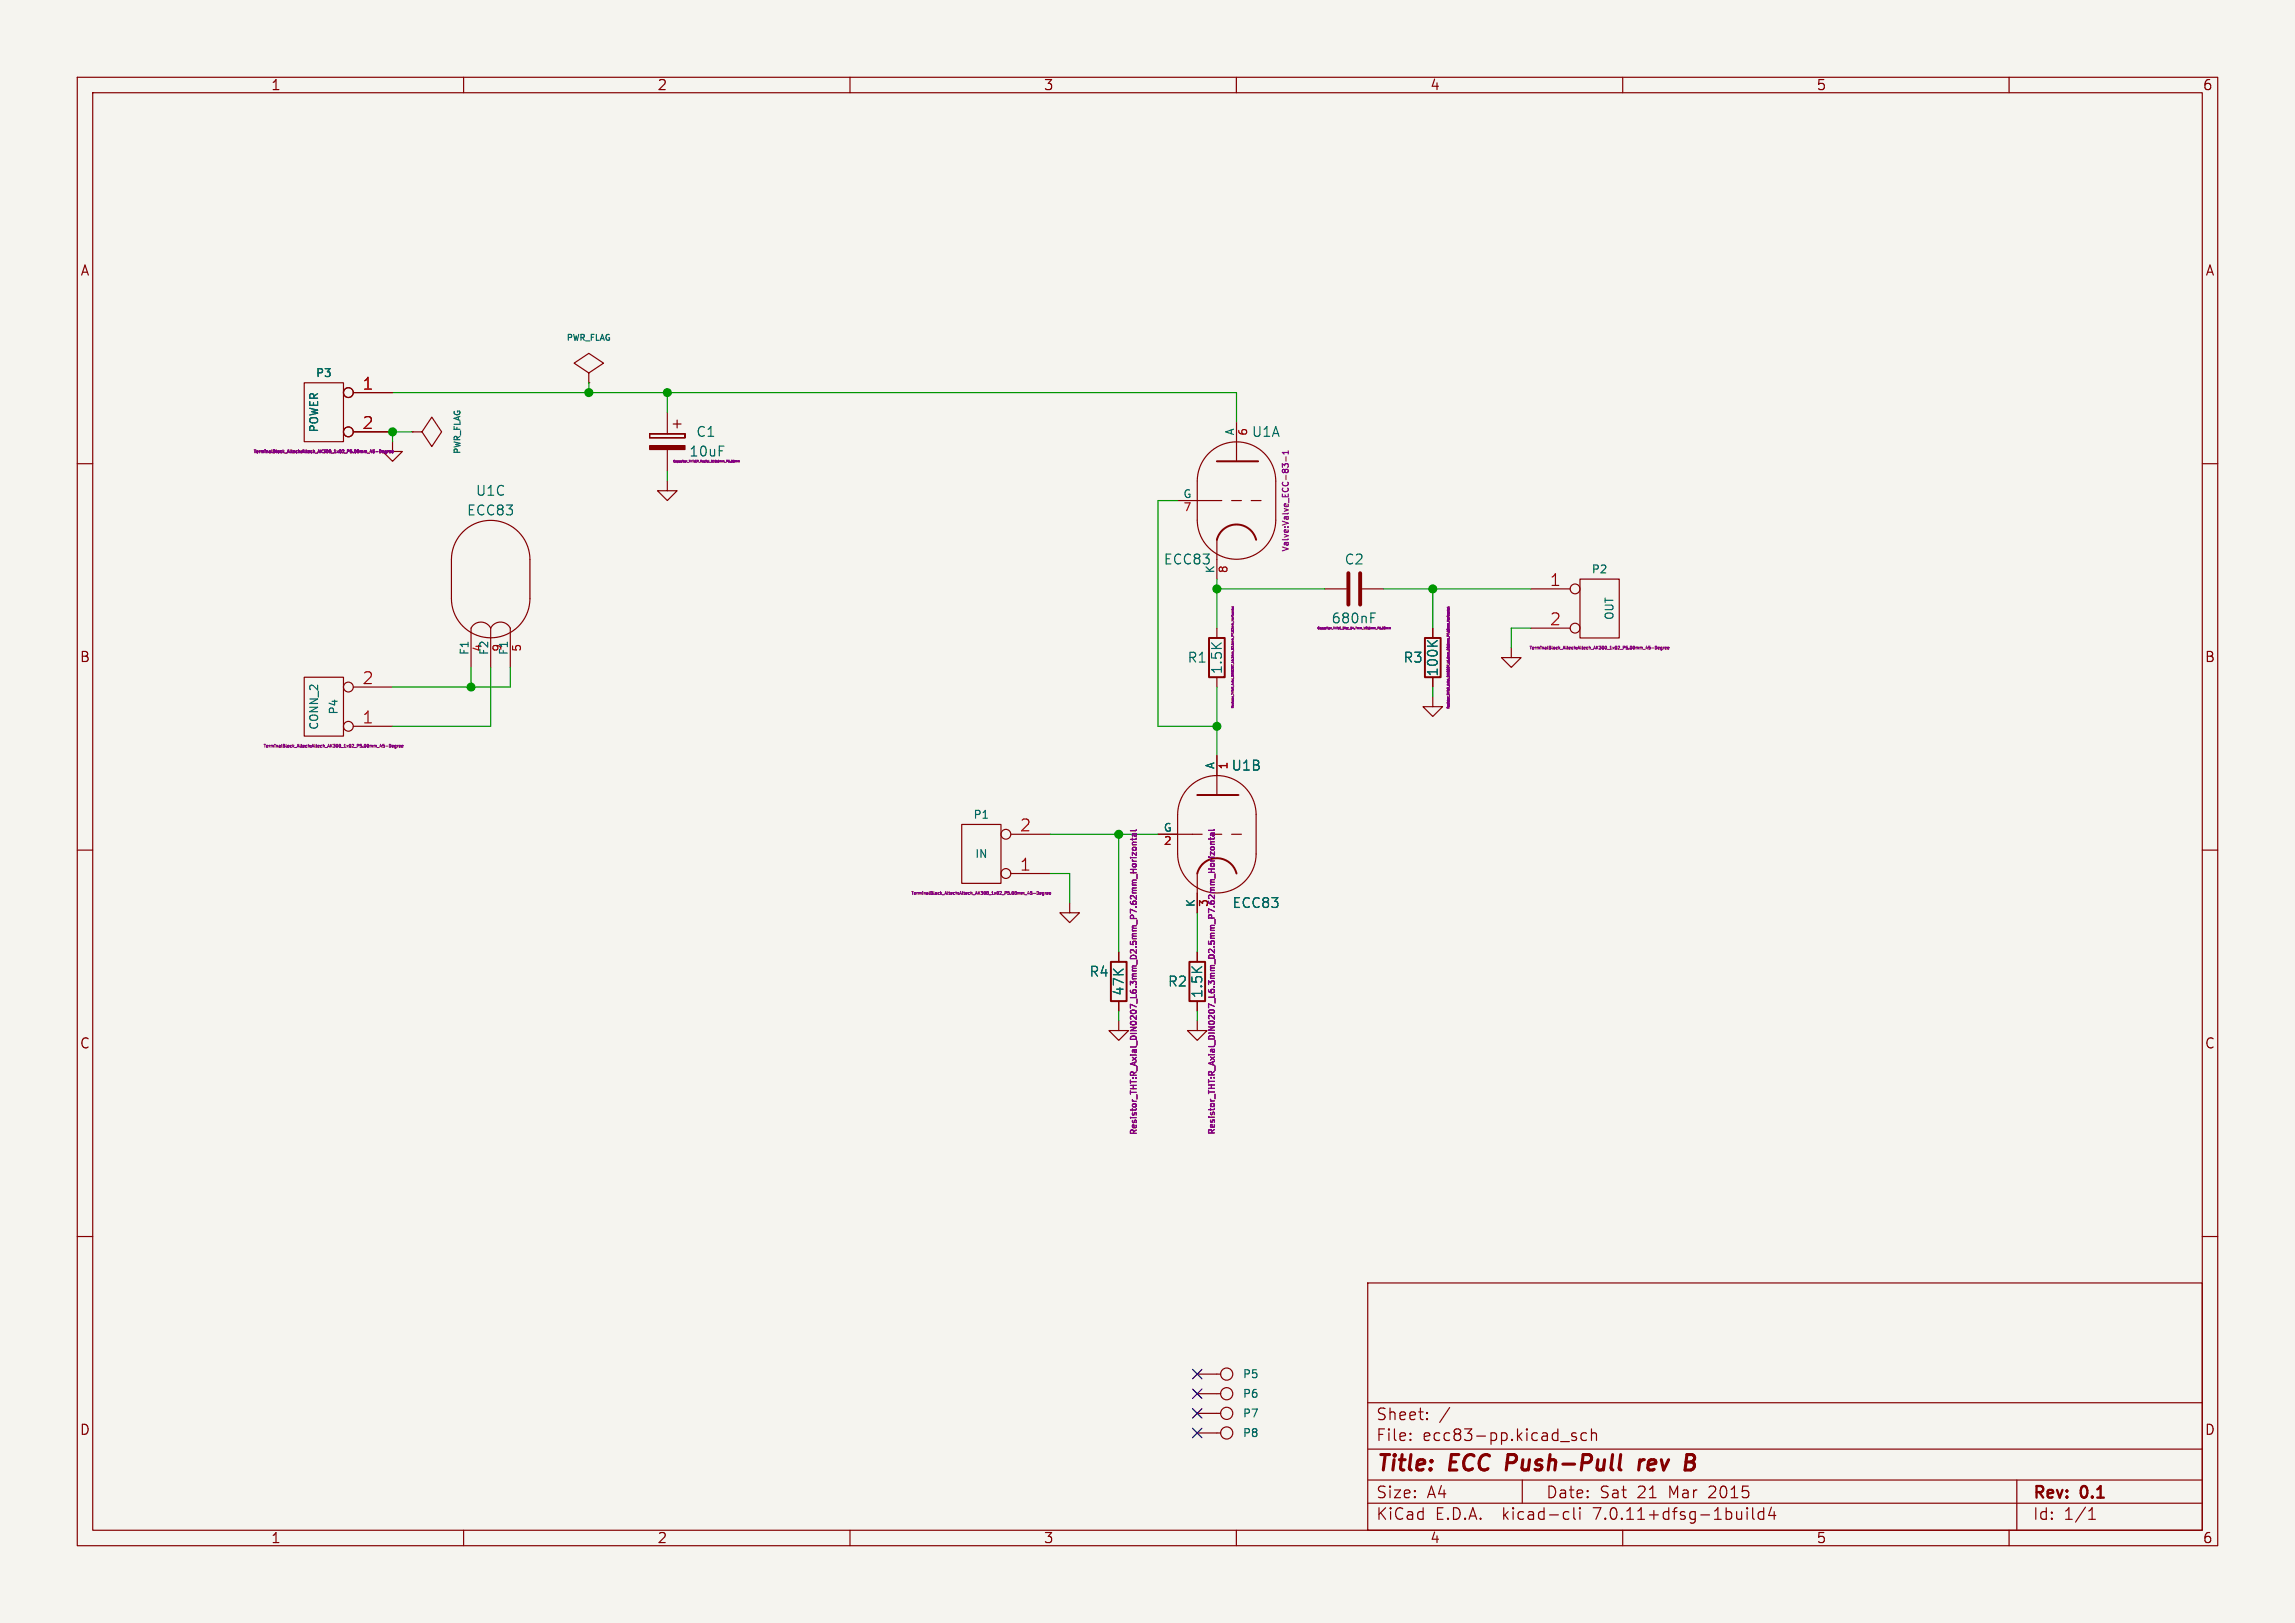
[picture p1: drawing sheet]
<svg xmlns="http://www.w3.org/2000/svg" width="297mm" height="210mm" viewBox="0 0 297 210" stroke-linecap="round" stroke-linejoin="round" font-family="sans-serif">
<defs><g id="words">
<g font-size="2.8" fill="#840000">
<text x="178" y="190.9">Title:</text>
<text x="187.7" y="190.9">ECC</text>
<text x="195.8" y="190.9">Push-Pull</text>
<text x="213.7" y="190.9">rev</text>
</g>
<g font-size="2.1" fill="#a90000">
<text x="46.8" y="50.5">1</text>
<text x="46.8" y="55.6">2</text>
<text x="200.5" y="75.9">1</text>
<text x="200.5" y="81">2</text>
<text x="46.8" y="88.6">2</text>
<text x="46.8" y="93.7">1</text>
<text x="131.9" y="107.7">2</text>
<text x="131.9" y="112.8">1</text>
</g>
<g font-size="2.1" fill="#840000">
<text x="178" y="184">Sheet:</text>
<text x="178" y="186.7">File:</text>
<text x="184.1" y="186.7">ecc83-pp.kicad_sch</text>
<text x="178" y="196.9">KiCad</text>
<text x="178" y="194.1">Size:</text>
<text x="184.7" y="194.1">A4</text>
<text x="185.7" y="196.9">E.D.A.</text>
<text x="194.6" y="196.9">kicad-cli</text>
<text x="200" y="194.1">Date:</text>
<text x="206.5" y="196.9">7.0.11+dfsg-1build4</text>
<text x="207" y="194.1">Sat</text>
<text x="212" y="194.1">21</text>
<text x="216.1" y="194.1">Mar</text>
<text x="221.4" y="194.1">2015</text>
<text x="263" y="194.3">Rev:</text>
<text x="263" y="196.9">Id:</text>
<text x="267.1" y="196.9">1/1</text>
<text x="269.4" y="194.3">0.1</text>
</g>
<g font-size="1.8" fill="#840000">
<text x="35" y="11.9">1</text>
<text x="85" y="11.9">2</text>
<text x="135" y="11.9">3</text>
<text x="185" y="11.9">4</text>
<text x="235" y="11.9">5</text>
<text x="285" y="11.9">6</text>
<text x="10.3" y="35.9">A</text>
<text x="285.3" y="35.9">A</text>
<text x="10.3" y="85.9">B</text>
<text x="285.3" y="85.9">B</text>
<text x="10.3" y="135.9">C</text>
<text x="285.3" y="135.9">C</text>
<text x="10.3" y="185.9">D</text>
<text x="285.3" y="185.9">D</text>
<text x="35" y="199.9">1</text>
<text x="85" y="199.9">2</text>
<text x="135" y="199.9">3</text>
<text x="185" y="199.9">4</text>
<text x="235" y="199.9">5</text>
<text x="285" y="199.9">6</text>
</g>
<g font-size="1.8" fill="#006464">
<text x="89.1" y="59.3">10uF</text>
<text x="90" y="56.7">C1</text>
<text x="161.9" y="56.7">U1A</text>
<text x="61.5" y="64.4">U1C</text>
<text x="60.3" y="66.9">ECC83</text>
<text x="150.5" y="73.3">ECC83</text>
<text x="173.9" y="73.3">C2</text>
<text x="172.2" y="80.9">680nF</text>
<text x="153.6" y="86">R1</text>
<text x="158.3" y="87.3" transform="rotate(-90 158.3 87.3)">1.5K</text>
<text x="181.5" y="86">R3</text>
<text x="186.3" y="87.6" transform="rotate(-90 186.3 87.6)">100K</text>
<text x="159.3" y="99.9">U1B</text>
<text x="159.4" y="117.7">ECC83</text>
<text x="140.9" y="126.6">R4</text>
<text x="145.6" y="128.9" transform="rotate(-90 145.6 128.9)">47K</text>
<text x="151.1" y="127.9">R2</text>
</g>
<text font-size="1.8" fill="#840084" x="155.8" y="129.2" transform="rotate(-90 155.8 129.2)">1.5K</text>
<g font-size="1.4" fill="#006464">
<text x="40.8" y="49">P3</text>
<text x="41.4" y="56.1" transform="rotate(-90 41.4 56.1)">POWER</text>
<text x="159.8" y="56.4" transform="rotate(-90 159.8 56.4)">A</text>
<text x="153" y="64.5">G</text>
<text x="157.2" y="74.3" transform="rotate(-90 157.2 74.3)">K</text>
<text x="205.9" y="74.4">P2</text>
<text x="209" y="80.3" transform="rotate(-90 209 80.3)">OUT</text>
<text x="60.7" y="84.9" transform="rotate(-90 60.7 84.9)">F1</text>
<text x="62.7" y="84.4" transform="rotate(-90 62.7 84.4)">4</text>
<text x="63.2" y="84.9" transform="rotate(-90 63.2 84.9)">F2</text>
<text x="41.4" y="94.5" transform="rotate(-90 41.4 94.5)">CONN_2</text>
<text x="43.9" y="92.6" transform="rotate(-90 43.9 92.6)">P4</text>
<text x="157.2" y="99.6" transform="rotate(-90 157.2 99.6)">A</text>
<text x="125.9" y="106.1">P1</text>
<text x="150.5" y="107.7">G</text>
<text x="126.1" y="111.2">IN</text>
<text x="154.7" y="117.5" transform="rotate(-90 154.7 117.5)">K</text>
<text x="160.7" y="178.5">P5</text>
<text x="160.7" y="181.1">P6</text>
<text x="160.7" y="183.6">P7</text>
<text x="160.7" y="186.2">P8</text>
</g>
<g font-size="1.4" fill="#a90000">
<text x="161.7" y="56.5" transform="rotate(-90 161.7 56.5)">6</text>
<text x="153.1" y="66.5">7</text>
<text x="159.2" y="74.3" transform="rotate(-90 159.2 74.3)">8</text>
<text x="65.2" y="84.4" transform="rotate(-90 65.2 84.4)">9</text>
<text x="67.8" y="84.4" transform="rotate(-90 67.8 84.4)">5</text>
<text x="159.2" y="99.7" transform="rotate(-90 159.2 99.7)">1</text>
<text x="150.5" y="109.7">2</text>
</g>
<text font-size="1.4" fill="#840084" x="156.7" y="117.5" transform="rotate(-90 156.7 117.5)">3</text>
<g font-size="1.1" fill="#006464">
<text x="73.2" y="44.3">PWR_FLAG</text>
<text x="59.8" y="58.9" transform="rotate(-90 59.8 58.9)">PWR_FLAG</text>
</g>
<g font-size="1.1" fill="#840084">
<text x="167" y="71.5" transform="rotate(-90 167 71.5)">Valve:Valve_ECC-83-1</text>
<text x="147.3" y="147" transform="rotate(-90 147.3 147)">Resistor_THT:R_Axial_DIN0207_L6.3mm_D2.5mm_P7.62mm_Horizontal</text>
<text x="157.4" y="146.9" transform="rotate(-90 157.4 146.9)">Resistor_THT:R_Axial_DIN0207_L6.3mm_D2.5mm_P7.62mm_Horizontal</text>
</g>
<g font-size=".5" fill="#840084">
<text x="32.8" y="58.8">TerminalBlock_Altech:Altech_AK300_1x02_P5.00mm_45-Degree</text>
<text x="197.9" y="84.2">TerminalBlock_Altech:Altech_AK300_1x02_P5.00mm_45-Degree</text>
<text x="34" y="96.9">TerminalBlock_Altech:Altech_AK300_1x02_P5.00mm_45-Degree</text>
<text x="117.8" y="115.9">TerminalBlock_Altech:Altech_AK300_1x02_P5.00mm_45-Degree</text>
</g>
<g font-size=".4" fill="#840084">
<text x="87.1" y="59.9">Capacitor_THT:CP_Radial_D10.0mm_P5.00mm</text>
<text x="170.4" y="81.5">Capacitor_THT:C_Disc_D4.7mm_W2.5mm_P5.00mm</text>
<text x="159.7" y="91.7" transform="rotate(-90 159.7 91.7)">Resistor_THT:R_Axial_DIN0207_L6.3mm_D2.5mm_P7.62mm_Horizontal</text>
<text x="187.6" y="91.8" transform="rotate(-90 187.6 91.8)">Resistor_THT:R_Axial_DIN0207_L6.3mm_D2.5mm_P7.62mm_Horizontal</text>
</g>
</g></defs>
<path d="M0 0h297v210h-297z" fill="#f5f4ef" stroke="#f5f4ef" stroke-width=".13"/>
<g fill="none" stroke="#840000" stroke-width=".15">
<path d="M10 10h277v190h-277zM12 12h273v186h-273zM60 10v2M110 10v2M160 10v2M210 10v2M260 10v2M10 60h2M39.4 49.5h5v7.7h-5zM45.7 50.8h5.1M45.7 55.9h5.1M50.8 57.2v1.2h-1.3l1.3 1.3 1.3-1.3h-1.3"/>
<path d="M53.3 55.9h1.3l1.3-1.9 1.2 1.9-1.2 1.9-1.3-1.9M53.3 55.9h.1M76.2 48.3l1.9-1.3-1.9-1.3-1.9 1.3 1.9 1.3v1.2M76.2 49.5h.1M84.1 56.6h4.5zM84.1 56.1h4.5zM84.1 56.1v.5zM86.4 53.3v2.8M86.4 58.2v2.8M87.1 54.9h1M87.6 54.4v1M88.6 56.1v.5z"/>
<path d="M156.4 58.6a5.1 5.1 0 0 1 5.6-1 5.1 5.1 0 0 1 3.1 4.6v5.1a5.1 5.1 0 0 1-5.1 5.1 5.1 5.1 0 0 1-5.1-5.1v-5.1a5.1 5.1 0 0 1 1.5-3.6zM160 54.6v5.1M285 60h2M59.9 68.8a5.1 5.1 0 0 1 5.5-1.1 5.1 5.1 0 0 1 3.2 4.7v5.1a5.1 5.1 0 0 1-5.1 5 5.1 5.1 0 0 1-5.1-5v-5.1a5.1 5.1 0 0 1 1.5-3.6zM86.4 62.2v1.3h-1.3l1.3 1.3 1.2-1.3h-1.2M152.4 64.8h5.7M157.5 69.9v5M159.4 64.8h1.3M161.9 64.8h1.3M171.4 76.2h2.8M176.3 76.2h2.8M198.1 76.2h5.1"/>
<path d="M204.5 74.9h5v7.7h-5zM39.4 87.6h5v7.7h-5zM45.7 94h5.1M45.7 88.9h5.1M63.5 81.3a1.42 1.42 0 0 0-1.3-.8 1.42 1.42 0 0 0-1.2 .8v5.1M63.5 81.3a1.42 1.42 0 0 1 1.3-.8 1.42 1.42 0 0 1 1.2 .8v5.1M63.5 81.3v5.1M157.5 81.3v1.3M157.5 87.6v1.3M157.5 97.8v5.1M185.4 90.2v1.2h1.3l-1.3 1.3-1.3-1.3h1.3M185.4 81.3v1.3"/>
<path d="M185.4 87.6v1.3M195.6 83.8v1.3h1.2l-1.2 1.3-1.3-1.3h1.3M198.1 81.3h5.1M10 110h2M124.5 106.7h5v7.6h-5zM130.8 108h5.1M130.8 113h5.1M138.4 116.8v1.3h1.3l-1.3 1.3-1.2-1.3h1.2M149.9 108h5.7M153.9 101.8a5.1 5.1 0 0 1 5.5-1.1 5.1 5.1 0 0 1 3.2 4.7v5.1a5.1 5.1 0 0 1-5.1 5 5.1 5.1 0 0 1-5.1-5v-5.1a5.1 5.1 0 0 1 1.5-3.6zM154.9 113v5.1M156.8 108h1.3"/>
<path d="M159.4 108h1.3M285 110h2M144.8 132.1v1.3h1.2l-1.2 1.2-1.3-1.2h1.3M144.8 123.2v1.3M144.8 129.5v1.3M154.9 132.1v1.3h1.3l-1.3 1.2-1.2-1.2h1.2M154.9 123.2v1.3M154.9 129.5v1.3M10 160h2M285 160h2M154.9 177.8h3.1M177 166h108v32h-108z"/>
<path d="M60 198v2M110 198v2M154.9 185.4h3.1M154.9 180.3h3.1M154.9 182.9h3.1M160 198v2M177 194.5h108M177 191.5h108M177 187.5h108M177 181.5h108M182.5 186.3h.1l-.1 .1M182.5 186.3v.1"/>
<path d="M182.5 185.5v.1M182.5 185.5h.1l-.1 .1M184.7 183.6v.1M184.7 183.6h-.1l.1 .1M184.7 182.8v.1M184.7 182.8h-.1l.1 .1M187.6 182.1l-1.3 2M197 191.5v3M202.6 195.6l.4 .1M203 196.5l-.4 .1M203.7 195.1v1.3l.2 .2M204 185.5l-.4-.1-.2 .2 .1 .2 .5 .2v.1v.2l-.2 .1-.4-.1"/>
<path d="M204.5 195.1v.1M204.5 195.6v1M204.5 195.1l-.1 .1h.1M205.3 185.5l-.4-.1-.3 .3v.4l.1 .2 .2 .1 .4-.1M206 185.5a.37 .37 0 0 1 .6 .1v.8M206 184.9v1.5M210 198v2M226.1 195.1v.1M226.1 195.6v1M226.1 195.1l-.1 .1h.1M226.1 195.1l.1 .1h-.1M226.8 195.1v1.3l.2 .2"/>
<path d="M228.2 195.7l-.4-.1-.3 .3v.4l.2 .2 .1 .1 .4-.1M228.2 195.1v1.5M229.2 195l-.3 1.1h.9M229.6 195.6v1M260 198v2M261 191.5v6.5M270.3 196.6h.9M270.3 195.5l.4-.4v1.5"/>
<circle cx="45.1" cy="55.9" r=".63"/>
<circle cx="45.1" cy="50.8" r=".63"/>
<circle cx="203.8" cy="76.2" r=".63"/>
<circle cx="45.1" cy="94" r=".63"/>
<circle cx="45.1" cy="88.9" r=".63"/>
<circle cx="203.8" cy="81.3" r=".63"/>
<circle cx="130.2" cy="113" r=".63"/>
<circle cx="130.2" cy="107.9" r=".63"/>
<circle cx="158.7" cy="177.8" r=".79"/>
<circle cx="158.7" cy="185.4" r=".79"/>
<circle cx="158.7" cy="180.3" r=".79"/>
<circle cx="158.7" cy="182.9" r=".79"/>
</g>
<path d="M195.2 188.2l-.3 2M212.2 188.9l-.1 1.3M212.8 188.9a.59 .59 0 0 0-.6 .4M219.1 189.1a.46 .46 0 0 0 .2-.5 .46 .46 0 0 0-.3-.4h-.7l-.2 2M219.1 189.3a.53 .53 0 0 1 0 .7" fill="none" stroke="#840000" stroke-width=".4"/>
<g fill="none" stroke="#840084" stroke-width=".13">
<path d="M48.3 58.2h.2M48.3 58.4h.2l-.1 .2h-.1M48.6 58.4h.3M49.1 58.2a.19 .19 0 0 1 .2 .2 .19 .19 0 0 1-.2 .2zM49.5 58.5l.2-.1h-.1h-.1v.2h.1M49.8 58.7h.1M49.8 58.6h.1M49.8 58.4v.2M49.8 58.6h.2M49.8 58.4h.2M49.8 58.4h.1M50 58.7h-.1"/>
<path d="M50 58.3v.4M50.2 58.3v.3M50.3 58.3l-.1 .1M50.4 58.5l.2-.1h-.1h-.1v.2h.1M50.7 58.5l.2-.1h-.2v.2h.2M94.9 59.6h.1M94.9 59.8h.1M94.9 59.6v.2M95 59.6h.1M95 59.8h.1M95 59.6v.2M95.1 59.6v.2"/>
<path d="M95.1 59.6v.1M95.1 59.6h.1M95.2 59.6v.1M95.2 59.7v.1M95.3 59.6h.1M95.3 59.6l.1 .1M95.4 59.7v.1M95.5 59.6v.2M95.5 59.6h.1M95.5 59.6v.1M95.6 59.6v.1M95.6 59.7l.1-.1v.2"/>
<path d="M95.6 59.7v.1M159.4 79.7h.1M159.4 78.5h.2M159.5 78.8v.1M159.5 79.1h.1M159.5 79.8h.1M159.5 79.7h.1M159.5 79.3h.1M159.5 79.3h.1l-.1 .1zM159.5 79v.1M159.5 78.6v.1M159.5 78.6h.1"/>
<path d="M159.5 78.6l.1 .2M159.6 78.6v.1M159.6 78.7v.1M159.6 78.5h.1M159.6 79.5v.1l-.1-.1v.1M159.6 78.7h.1M159.6 78.8v.1M159.6 79h-.1M159.6 78.9h-.2M187.3 79.7h.1M187.3 78.9h.2M187.4 78.9v.1"/>
<path d="M187.4 79.8v.1M187.4 79.9h.1M187.4 79.7h.1M187.4 79.2h.1M187.4 79.3v.1M187.4 79.4h.1M187.4 79.3h.1M187.4 78.7v.1M187.4 78.7h.1M187.4 78.7l.1 .1M187.5 79.3h.1M187.5 78.7v.1"/>
<path d="M187.5 79.3v.1M187.5 79.4h.1M187.5 78.9h.1M187.5 78.8h.1M187.5 79.1h-.1v.1M187.5 79.5v.1l-.1-.1v.1M187.5 78.5l-.2 .1M49.5 96.3h.2M49.6 96.5h.1M49.7 96.5h.1M49.7 96.5v.2h-.1M49.9 96.5h.3"/>
<path d="M50.4 96.3a.19 .19 0 0 1 .2 .2 .19 .19 0 0 1-.2 .2zM50.7 96.6l.2-.1h-.2l.1 .2h.1M51.3 96.7h-.2v-.2h.2v.2l-.2 .1M51.4 96.4v.3M51.5 96.4l-.1 .1M51.7 96.6l.1-.1h-.1v.2h.1M52 96.6l.2-.1h-.1h-.1v.2h.1M159.5 80v-.1l.1 .1M179 81.2v.1M179.2 81.4h.1M179.2 81.1v.3M179.2 81.1v.1"/>
<path d="M179.2 81.2h.1M179.3 81.2h.1M179.3 81.2v.1l-.1 .1M179.4 81.2v.2M179.4 81.2h.1M179.5 81.2v.2M179.5 81.2h.1v.2M179.7 81.2v.2M179.8 81.2v.1M179.8 81.2h-.1M179.8 81.3l.1-.1v.2M179.8 81.3v.1"/>
<path d="M187.4 80v.1M187.4 80h.1M187.5 80h.1M187.5 80v.1M213.4 83.6h.2M213.4 83.8h.2v.2h-.2M213.7 83.8h.3M214.2 83.6a.19 .19 0 0 1 .2 .2 .19 .19 0 0 1-.2 .2zM214.6 83.9l.2-.1h-.1h-.1v.2h.1M214.9 84.1h.1M215.1 84.1h-.1M215.1 83.8h-.2v.2h.2"/>
<path d="M215.1 83.7v.4M215.3 83.7v.3M215.4 83.7l-.1 .1M215.5 83.9l.2-.1h-.1h-.1v.2h.1M215.8 83.9l.2-.1h-.2v.2h.2M133.4 115.4h.1M133.4 115.5l.2 .1-.1 .1h-.1M133.7 115.6h.3M134.2 115.4a.19 .19 0 0 1 .2 .2 .19 .19 0 0 1-.2 .1zM134.6 115.6h.1v-.1h-.1v.2h.1M135.1 115.7h-.2v-.2h.2v.3l-.2 .1M135.3 115.5v.2"/>
<path d="M135.4 115.5l-.1 .1M135.5 115.6h.2l-.1-.1h-.1v.2h.1M135.8 115.6h.2v-.1h-.2v.2h.2"/>
</g>
<path d="M157.5 59.7h5.3M157.5 69.9a2.62 2.62 0 0 1 2.5-2 2.62 2.62 0 0 1 2.6 2M156.5 82.6h2v5h-2zM184.4 82.6h2v5h-2zM154.9 102.9h5.4M154.9 113a2.62 2.62 0 0 1 2.6-2 2.62 2.62 0 0 1 2.5 2M143.8 124.5h2v5h-2zM153.9 124.5h2.1v5h-2.1z" fill="none" stroke="#840000" stroke-width=".25"/>
<path d="M177.4 79.9h.4M177.4 79.3h.6M65.7 83.1v.6M184.7 82.9l.8 .7M186 82.9l-.7 .5" fill="none" stroke="#006464" stroke-width=".15"/>
<g fill="none" stroke="#840084" stroke-width=".15">
<path d="M166.4 59.1v.6M166.7 58.3v.5M166.7 58.5h-.7l.2 .3M166 60.5v-.5l.2 .3 .1-.3h.3l.1 .1-.1 .4M146.3 111h.1M146.5 111.9l.2-.1h.2l.2 .1M146.5 111.4h.6M146.5 111.2l.2 .2M146.5 108.4v.3M146.5 111h.6M146.5 109.3h.6M146.6 109.7l.3-.1 .2 .3-.2 .1h-.2l-.2-.1z"/>
<path d="M146.7 107.9l.2 .3 .2-.1-.1-.2M147.1 107.9h-.5v.3M147.1 109h-.5v.3M147.1 110.3v.4l-.6-.4v.4M147.1 108.4l-.2 .2h-.6M147.1 107.4l-.2 .1h-.6M156.4 110.9h.1M156.7 111.9l.1-.2h.2l.2 .2M156.7 111.2l.1 .2M156.7 111.4h.5M156.7 108.4v.3M156.7 110.9h.5"/>
<path d="M156.7 109.3h.5M156.7 109.7l.3-.1 .2 .2-.2 .2h-.2l-.1-.2zM156.8 107.8l.2 .4 .2-.1-.1-.3M157.2 107.8h-.5v.3M157.2 108.9l-.5 .1v.3M157.2 110.2v.4l-.5-.4v.4M157.2 108.4l-.1 .2h-.7M157.2 107.3l-.1 .1h-.7"/>
</g>
<path d="M84.1 57.7h4.5v.5h-4.5z" fill="#840000" stroke="#840000" stroke-width=".15"/>
<path d="M174.5 74.2v4M176 74.2v4" fill="none" stroke="#840000" stroke-width=".51"/>
<g fill="none" stroke="#009600" stroke-width=".15">
<path d="M50.8 50.8h109.2v3.8M53.3 55.9h-2.5v1.3M76.2 49.5v1.3M86.4 50.8v2.5M86.4 61v1.2M152.4 64.8h-2.5v29.2h7.6M157.5 76.2h13.9M157.5 74.9v6.4M179.1 76.2h19M185.4 76.2v5.1M61 86.4v2.5M63.5 86.4v7.6h-12.7"/>
<path d="M66 86.4v2.5h-15.2M157.5 88.9v8.9M185.4 88.9v1.3M198.1 81.3h-2.5v2.5M135.9 113h2.5v3.8M135.9 108h14M144.8 108v15.2M154.9 118.1v5.1M144.8 130.8v1.3M154.9 130.8v1.3"/>
</g>
<path d="M154.3 177.2l1.2 1.2M154.3 179.7l1.2 1.2M155.5 177.2l-1.2 1.2M155.5 179.7l-1.2 1.2M154.3 184.8l1.2 1.2M154.3 182.3l1.2 1.2M155.5 184.8l-1.2 1.2M155.5 182.3l-1.2 1.2" fill="none" stroke="#000084" stroke-width=".15"/>
<g fill="#009600" stroke="#009600" stroke-width=".15">
<circle cx="86.4" cy="50.8" r=".51"/>
<circle cx="76.2" cy="50.8" r=".51"/>
<circle cx="50.8" cy="55.9" r=".51"/>
<circle cx="157.5" cy="94" r=".51"/>
<circle cx="61" cy="88.9" r=".51"/>
<circle cx="144.8" cy="108" r=".51"/>
<circle cx="185.4" cy="76.2" r=".51"/>
<circle cx="157.5" cy="76.2" r=".51"/>
</g>
<use href="#words"/>
</svg>
